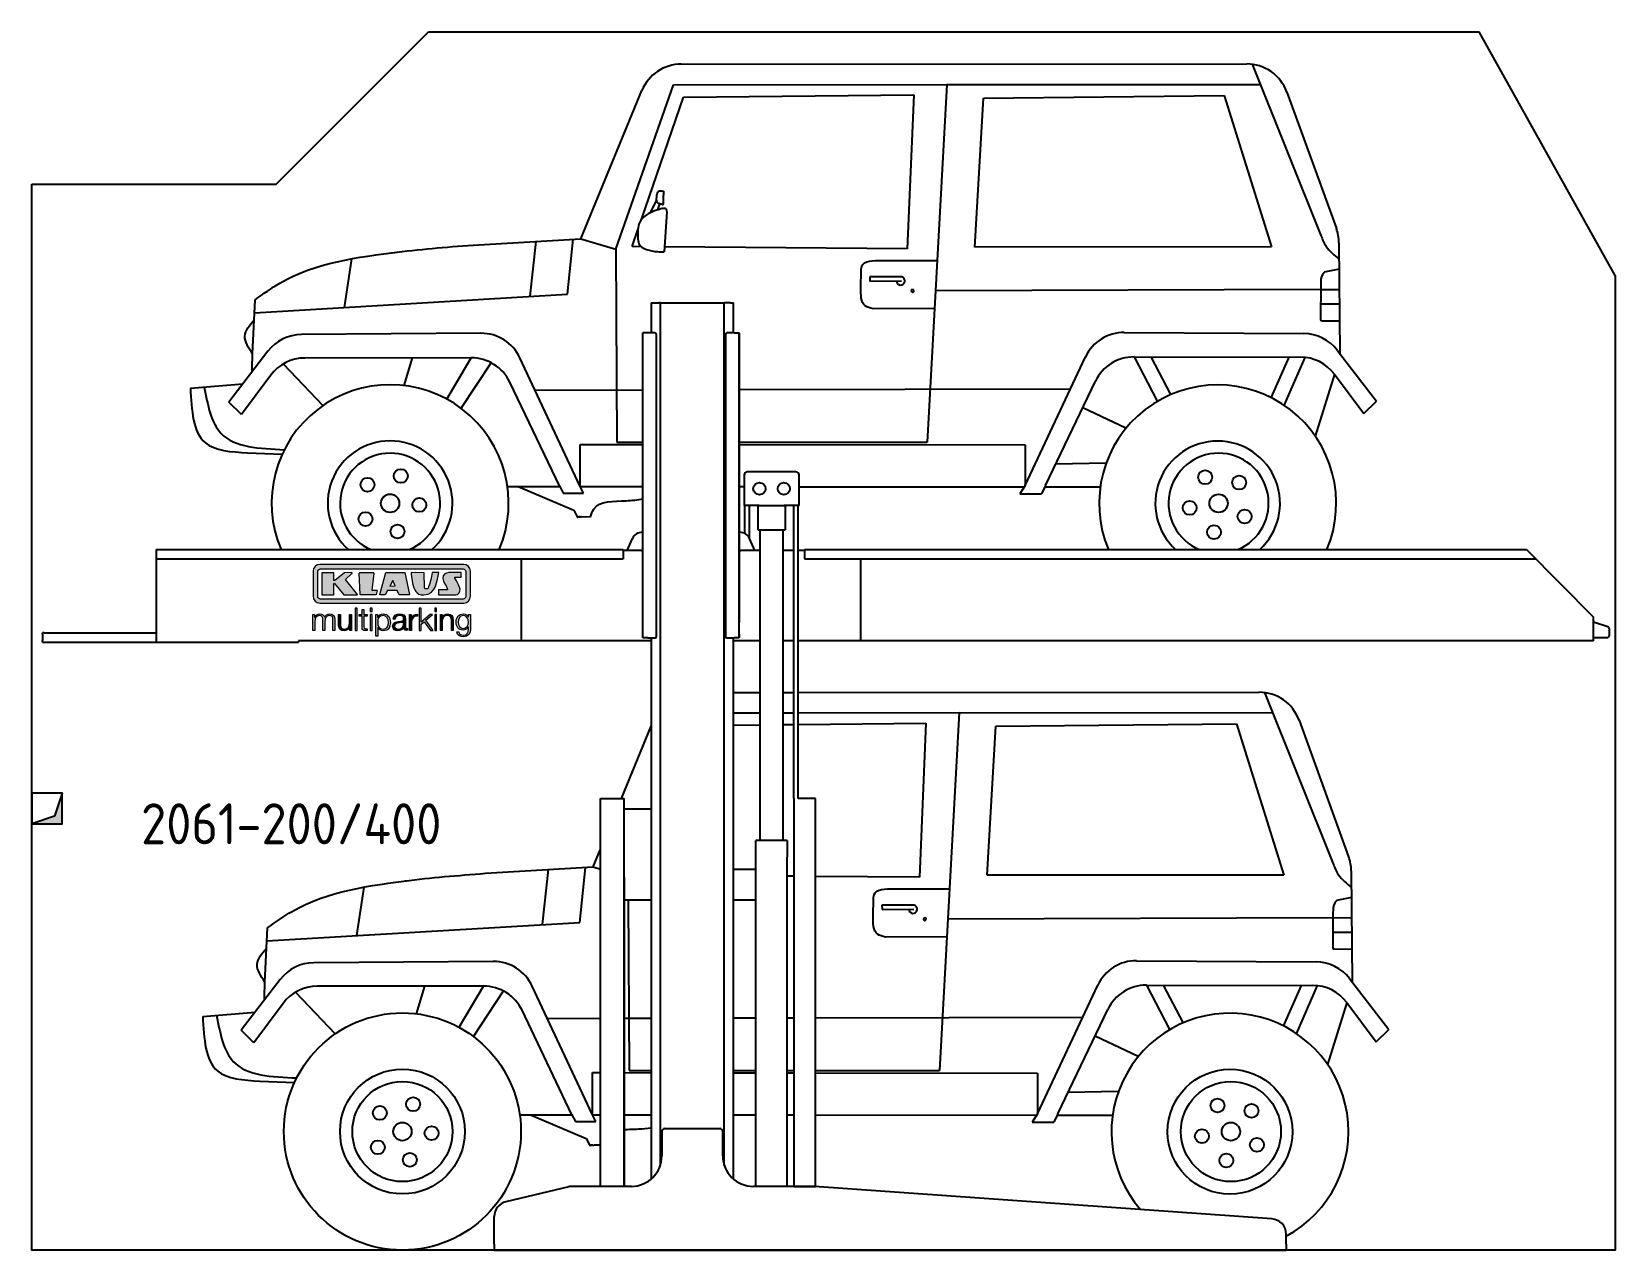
# Model space of a CAD drawing. Header units: millimetres. Extents: x 200 to 5400, y -200 to 3800.
import ezdxf

# ---------------------------------------------------------------- set-up
doc = ezdxf.new("R2010")
doc.units = ezdxf.units.MM
for name, color, linetype in [('8', 1, 'Continuous'), ('Car', 10, 'Continuous'), ('Logo', 7, 'Continuous')]:
    doc.layers.add(name, color=color, linetype=linetype)
doc.styles.get("Standard").update_dxf_attribs({"font": 'ISOCP.SHX'})

msp = doc.modelspace()

# ---------------------------------------------------------------- texts
msp.add_text('2061-200/400', height=134.4).set_placement((559.3, 1132.8))

# ---------------------------------------------------------------- blocks, each defined once
blk = doc.blocks.new('KLAUS')
at = {"layer": 'Logo'}
h = blk.add_hatch(color=8, dxfattribs=at)
h.dxf.hatch_style = 2
edge = h.paths.add_edge_path()
edge.add_spline(control_points=[(3.6, 29.09), (2.88, 29.09), (2.3, 28.51), (2.3, 27.8), (2.3, 27.8), (2.3, 16.11), (2.3, 16.11), (2.3, 15.39), (2.88, 14.81), (3.6, 14.81), (3.6, 14.81), (71.16, 14.81), (71.16, 14.81), (71.88, 14.81), (72.46, 15.39), (72.46, 16.11), (72.46, 16.11), (72.46, 27.8), (72.46, 27.8), (72.46, 28.51), (71.88, 29.09), (71.16, 29.09), (71.16, 29.09), (3.6, 29.09), (3.6, 29.09), (3.6, 29.09), (3.6, 29.09), (3.6, 29.09)], knot_values=[0, 0, 0, 0, 1, 1, 1, 2, 2, 2, 3, 3, 3, 4, 4, 4, 5, 5, 5, 6, 6, 6, 7, 7, 7, 8, 8, 8, 9, 9, 9, 9], degree=3, periodic=0)
edge = h.paths.add_edge_path()
edge.add_spline(control_points=[(3.35, 31.23), (3.35, 31.23), (71.47, 31.23), (71.47, 31.23), (73.26, 31.23), (74.71, 29.77), (74.71, 27.99), (74.71, 27.99), (74.71, 16.17), (74.71, 16.17), (74.71, 14.38), (73.26, 12.93), (71.47, 12.93), (71.47, 12.93), (3.35, 12.93), (3.35, 12.93), (1.56, 12.93), (0.11, 14.38), (0.11, 16.17), (0.11, 16.17), (0.11, 27.99), (0.11, 27.99), (0.11, 29.77), (1.56, 31.23), (3.35, 31.23), (3.35, 31.23), (3.35, 31.23), (3.35, 31.23)], knot_values=[0, 0, 0, 0, 1, 1, 1, 2, 2, 2, 3, 3, 3, 4, 4, 4, 5, 5, 5, 6, 6, 6, 7, 7, 7, 8, 8, 8, 9, 9, 9, 9], degree=3, periodic=0)
h = blk.add_hatch(color=8, dxfattribs=at)
h.dxf.hatch_style = 2
edge = h.paths.add_edge_path()
edge.add_spline(control_points=[(4.5, 27.33), (4.5, 27.33), (9.7, 27.33), (9.7, 27.33), (9.84, 27.33), (9.96, 27.22), (9.96, 27.08), (9.96, 27.08), (9.96, 23.69), (9.96, 23.69), (9.96, 23.69), (9.94, 23.64), (10.04, 23.59), (10.14, 23.53), (10.2, 23.57), (10.2, 23.57), (10.2, 23.57), (10.51, 23.75), (10.51, 23.75), (10.51, 23.75), (14.94, 27.33), (14.94, 27.33), (14.94, 27.33), (18.41, 27.33), (18.41, 27.33), (18.41, 27.33), (18.49, 27.33), (18.56, 27.2), (18.65, 27.04), (18.53, 26.91), (18.53, 26.91), (18.53, 26.91), (15.49, 24.11), (15.49, 24.11), (15.49, 24.11), (21.14, 17.06), (21.14, 17.06), (21.14, 17.06), (21.13, 16.91), (21.13, 16.91), (21.08, 16.84), (20.99, 16.82), (20.99, 16.82), (20.99, 16.82), (14.7, 16.82), (14.7, 16.82), (14.7, 16.82), (10.26, 22.17), (10.26, 22.17), (10.26, 22.17), (10.19, 22.24), (10.08, 22.21), (9.97, 22.18), (9.96, 22.11), (9.96, 22.11), (9.96, 22.11), (9.96, 17.08), (9.96, 17.08), (9.96, 16.94), (9.84, 16.82), (9.7, 16.82), (9.7, 16.82), (4.5, 16.82), (4.5, 16.82), (4.36, 16.82), (4.25, 16.94), (4.25, 17.08), (4.25, 17.08), (4.25, 27.08), (4.25, 27.08), (4.25, 27.22), (4.36, 27.33), (4.5, 27.33), (4.5, 27.33), (4.5, 27.33), (4.5, 27.33)], knot_values=[0, 0, 0, 0, 1, 1, 1, 2, 2, 2, 3, 3, 3, 4, 4, 4, 5, 5, 5, 6, 6, 6, 7, 7, 7, 8, 8, 8, 9, 9, 9, 10, 10, 10, 11, 11, 11, 12, 12, 12, 13, 13, 13, 14, 14, 14, 15, 15, 15, 16, 16, 16, 17, 17, 17, 18, 18, 18, 19, 19, 19, 20, 20, 20, 21, 21, 21, 22, 22, 22, 23, 23, 23, 24, 24, 24, 25, 25, 25, 25], degree=3, periodic=0)
h = blk.add_hatch(color=8, dxfattribs=at)
h.dxf.hatch_style = 2
h.paths.add_polyline_path([(22.42, 17.06), (21.97, 27.15), (22.24, 27.33), (28.55, 27.33), (28.86, 26.97), (28.01, 19.08), (30.26, 19.07), (30.44, 18.95), (30.08, 16.95), (29.49, 16.82), (22.6, 16.82)])
h = blk.add_hatch(color=8, dxfattribs=at)
h.paths.add_polyline_path([(36.52, 21.01), (38.93, 21.01), (37.87, 23.57)])
h.paths.add_polyline_path([(34.52, 27.33), (43.65, 27.33), (45.76, 16.94), (45.57, 16.82), (40.83, 16.82), (39.89, 18.95), (35.42, 18.95), (34.27, 16.82), (31.78, 16.82), (31.66, 17)])
h = blk.add_hatch(color=8, dxfattribs=at)
h.dxf.hatch_style = 2
edge = h.paths.add_edge_path()
edge.add_spline(control_points=[(52.69, 27.32), (52.69, 27.32), (52.88, 20.14), (52.88, 20.14), (53.01, 19.89), (53.2, 19.77), (53.43, 19.71), (53.91, 19.59), (54.43, 19.57), (54.64, 20.03), (55.23, 21.34), (56.27, 25.45), (56.6, 27.33), (56.6, 27.33), (59.77, 27.33), (59.77, 27.33), (58.77, 23.9), (58.56, 16.82), (52.63, 16.76), (48.72, 16.72), (48.01, 19.35), (47.27, 22.24), (46.89, 23.68), (46.54, 27.33), (46.54, 27.33), (46.54, 27.33), (52.69, 27.32), (52.69, 27.32), (52.69, 27.32), (52.69, 27.32), (52.69, 27.32)], knot_values=[0, 0, 0, 0, 1, 1, 1, 2, 2, 2, 3, 3, 3, 4, 4, 4, 5, 5, 5, 6, 6, 6, 7, 7, 7, 8, 8, 8, 9, 9, 9, 10, 10, 10, 10], degree=3, periodic=0)
h = blk.add_hatch(color=8, dxfattribs=at)
h.dxf.hatch_style = 2
edge = h.paths.add_edge_path()
edge.add_spline(control_points=[(64.46, 27.33), (64.46, 27.33), (70.31, 27.33), (70.31, 27.33), (70.31, 26.52), (70.31, 26.02), (70.31, 25.12), (70.31, 25.12), (67.3, 25.12), (67.3, 25.12), (67.24, 25.04), (67.25, 25.11), (67.25, 24.91), (67.25, 24.88), (69.73, 20.38), (69.73, 19.57), (69.73, 16.4), (67.22, 16.81), (65.9, 16.82), (65.9, 16.82), (59.59, 16.82), (59.59, 16.82), (59.59, 17.76), (59.59, 18.23), (59.59, 19.14), (59.59, 19.14), (63.75, 19.14), (63.75, 19.14), (63.82, 19.22), (63.81, 19.11), (63.81, 19.31), (63.81, 20.32), (61.58, 23.06), (61.58, 24.63), (61.58, 26.33), (62.83, 27.34), (64.46, 27.33), (64.46, 27.33), (64.46, 27.33), (64.46, 27.33)], knot_values=[0, 0, 0, 0, 1, 1, 1, 2, 2, 2, 3, 3, 3, 4, 4, 4, 5, 5, 5, 6, 6, 6, 7, 7, 7, 8, 8, 8, 9, 9, 9, 10, 10, 10, 11, 11, 11, 12, 12, 12, 13, 13, 13, 13], degree=3, periodic=0)
h = blk.add_hatch(color=30, dxfattribs=at)
h.dxf.hatch_style = 2
edge = h.paths.add_edge_path()
edge.add_spline(control_points=[(0, 0), (0, 0), (0.92, 0), (0.92, 0), (0.92, 0), (0.92, 4.22), (0.92, 4.22), (0.94, 5.8), (1.58, 7), (3.18, 7), (4.35, 7), (4.77, 6.15), (4.76, 5.12), (4.76, 5.12), (4.76, 0), (4.76, 0), (4.76, 0), (5.68, 0), (5.68, 0), (5.68, 0), (5.68, 4.27), (5.68, 4.27), (5.68, 5.68), (6.14, 7), (7.73, 7), (9.05, 7), (9.52, 6.32), (9.52, 5.08), (9.52, 5.08), (9.52, 0), (9.52, 0), (9.52, 0), (10.44, 0), (10.44, 0), (10.44, 0), (10.44, 5.12), (10.44, 5.12), (10.44, 6.91), (9.59, 7.77), (7.94, 7.77), (6.94, 7.77), (5.99, 7.29), (5.54, 6.3), (5.26, 7.29), (4.36, 7.77), (3.37, 7.77), (2.17, 7.77), (1.38, 7.19), (0.89, 6.28), (0.89, 6.28), (0.85, 6.28), (0.85, 6.28), (0.85, 6.28), (0.85, 7.55), (0.85, 7.55), (0.85, 7.55), (0, 7.55), (0, 7.55), (0, 7.55), (0, 0), (0, 0), (0, 0), (0, 0), (0, 0)], knot_values=[0, 0, 0, 0, 1, 1, 1, 2, 2, 2, 3, 3, 3, 4, 4, 4, 5, 5, 5, 6, 6, 6, 7, 7, 7, 8, 8, 8, 9, 9, 9, 10, 10, 10, 11, 11, 11, 12, 12, 12, 13, 13, 13, 14, 14, 14, 15, 15, 15, 16, 16, 16, 17, 17, 17, 18, 18, 18, 19, 19, 19, 20, 20, 20, 21, 21, 21, 21], degree=3, periodic=0)
h = blk.add_hatch(color=30, dxfattribs=at)
h.dxf.hatch_style = 2
edge = h.paths.add_edge_path()
edge.add_spline(control_points=[(18.31, 7.55), (18.31, 7.55), (17.39, 7.55), (17.39, 7.55), (17.39, 7.55), (17.39, 3.59), (17.39, 3.59), (17.39, 2.05), (16.7, 0.56), (15.12, 0.56), (13.66, 0.56), (13.15, 1.27), (13.1, 2.64), (13.1, 2.64), (13.1, 7.55), (13.1, 7.55), (13.1, 7.55), (12.18, 7.55), (12.18, 7.55), (12.18, 7.55), (12.18, 2.65), (12.18, 2.65), (12.18, 0.89), (12.93, -0.22), (14.83, -0.22), (15.96, -0.22), (16.95, 0.35), (17.44, 1.36), (17.44, 1.36), (17.47, 1.36), (17.47, 1.36), (17.47, 1.36), (17.47, 0), (17.47, 0), (17.47, 0), (18.31, 0), (18.31, 0), (18.31, 0), (18.31, 7.55), (18.31, 7.55), (18.31, 7.55), (18.31, 7.55), (18.31, 7.55)], knot_values=[0, 0, 0, 0, 1, 1, 1, 2, 2, 2, 3, 3, 3, 4, 4, 4, 5, 5, 5, 6, 6, 6, 7, 7, 7, 8, 8, 8, 9, 9, 9, 10, 10, 10, 11, 11, 11, 12, 12, 12, 13, 13, 13, 14, 14, 14, 14], degree=3, periodic=0)
h = blk.add_hatch(color=30, dxfattribs=at)
h.dxf.hatch_style = 2
h.paths.add_polyline_path([(20.07, 0), (20.99, 0), (20.99, 10.45), (20.07, 10.45)])
h = blk.add_hatch(color=30, dxfattribs=at)
h.dxf.hatch_style = 2
edge = h.paths.add_edge_path()
edge.add_spline(control_points=[(24.22, 9.82), (24.22, 9.82), (23.3, 9.82), (23.3, 9.82), (23.3, 9.82), (23.3, 7.55), (23.3, 7.55), (23.3, 7.55), (21.98, 7.55), (21.98, 7.55), (21.98, 7.55), (21.98, 6.78), (21.98, 6.78), (21.98, 6.78), (23.3, 6.78), (23.3, 6.78), (23.3, 6.78), (23.3, 1.61), (23.3, 1.61), (23.28, 0.32), (23.71, -0.09), (24.94, -0.09), (25.22, -0.09), (25.48, -0.06), (25.76, -0.06), (25.76, -0.06), (25.76, 0.73), (25.76, 0.73), (25.5, 0.7), (25.23, 0.69), (24.97, 0.69), (24.31, 0.73), (24.22, 1.08), (24.22, 1.68), (24.22, 1.68), (24.22, 6.78), (24.22, 6.78), (24.22, 6.78), (25.76, 6.78), (25.76, 6.78), (25.76, 6.78), (25.76, 7.55), (25.76, 7.55), (25.76, 7.55), (24.22, 7.55), (24.22, 7.55), (24.22, 7.55), (24.22, 9.82), (24.22, 9.82), (24.22, 9.82), (24.22, 9.82), (24.22, 9.82)], knot_values=[0, 0, 0, 0, 1, 1, 1, 2, 2, 2, 3, 3, 3, 4, 4, 4, 5, 5, 5, 6, 6, 6, 7, 7, 7, 8, 8, 8, 9, 9, 9, 10, 10, 10, 11, 11, 11, 12, 12, 12, 13, 13, 13, 14, 14, 14, 15, 15, 15, 16, 16, 16, 17, 17, 17, 17], degree=3, periodic=0)
h = blk.add_hatch(color=30, dxfattribs=at)
h.paths.add_polyline_path([(27.1, 0), (28.03, 0), (28.03, 7.55), (27.1, 7.55)])
h.paths.add_polyline_path([(27.1, 8.98), (28.03, 8.98), (28.03, 10.45), (27.1, 10.45)])
h = blk.add_hatch(color=30, dxfattribs=at)
edge = h.paths.add_edge_path()
edge.add_spline(control_points=[(35.84, 3.78), (35.84, 2.21), (35.12, 0.56), (33.37, 0.56), (31.4, 0.56), (30.72, 2.21), (30.72, 3.78), (30.72, 5.49), (31.33, 7), (33.37, 7), (35.12, 7), (35.84, 5.34), (35.84, 3.78), (35.84, 3.78), (35.84, 3.78), (35.84, 3.78)], knot_values=[0, 0, 0, 0, 1, 1, 1, 2, 2, 2, 3, 3, 3, 4, 4, 4, 5, 5, 5, 5], degree=3, periodic=0)
edge = h.paths.add_edge_path()
edge.add_spline(control_points=[(29.79, -2.8), (29.79, -2.8), (30.72, -2.8), (30.72, -2.8), (30.72, -2.8), (30.72, 1.43), (30.72, 1.43), (30.72, 1.43), (30.74, 1.43), (30.74, 1.43), (31.14, 0.35), (32.24, -0.22), (33.37, -0.22), (35.66, -0.22), (36.76, 1.64), (36.76, 3.78), (36.76, 5.91), (35.66, 7.77), (33.37, 7.77), (32.15, 7.77), (31.1, 7.14), (30.67, 6.12), (30.67, 6.12), (30.64, 6.12), (30.64, 6.12), (30.64, 6.12), (30.64, 7.55), (30.64, 7.55), (30.64, 7.55), (29.79, 7.55), (29.79, 7.55), (29.79, 7.55), (29.79, -2.8), (29.79, -2.8), (29.79, -2.8), (29.79, -2.8), (29.79, -2.8)], knot_values=[0, 0, 0, 0, 1, 1, 1, 2, 2, 2, 3, 3, 3, 4, 4, 4, 5, 5, 5, 6, 6, 6, 7, 7, 7, 8, 8, 8, 9, 9, 9, 10, 10, 10, 11, 11, 11, 12, 12, 12, 12], degree=3, periodic=0)
h = blk.add_hatch(color=30, dxfattribs=at)
edge = h.paths.add_edge_path()
edge.add_spline(control_points=[(43.03, 2.93), (43.04, 1.45), (41.8, 0.56), (40.39, 0.56), (39.53, 0.56), (38.71, 1.13), (38.71, 2.05), (38.71, 3.53), (40.66, 3.51), (42.22, 3.79), (42.47, 3.84), (42.88, 3.91), (43, 4.13), (43, 4.13), (43.03, 4.13), (43.03, 4.13), (43.03, 4.13), (43.03, 2.93), (43.03, 2.93), (43.03, 2.93), (43.03, 2.93), (43.03, 2.93)], knot_values=[0, 0, 0, 0, 1, 1, 1, 2, 2, 2, 3, 3, 3, 4, 4, 4, 5, 5, 5, 6, 6, 6, 7, 7, 7, 7], degree=3, periodic=0)
edge = h.paths.add_edge_path()
edge.add_spline(control_points=[(39.03, 5.24), (39.06, 6.47), (39.91, 7), (41.05, 7), (42.14, 7), (43.03, 6.69), (43.03, 5.45), (43.03, 4.61), (42.6, 4.51), (41.84, 4.42), (39.85, 4.19), (37.79, 4.11), (37.79, 1.99), (37.79, 0.47), (38.93, -0.22), (40.32, -0.22), (41.77, -0.22), (42.43, 0.34), (43.07, 1.32), (43.07, 1.32), (43.1, 1.32), (43.1, 1.32), (43.1, 0.53), (43.25, 0), (44.19, 0), (44.43, 0), (44.58, 0.01), (44.79, 0.06), (44.79, 0.06), (44.79, 0.83), (44.79, 0.83), (44.71, 0.81), (44.6, 0.78), (44.49, 0.78), (44.13, 0.78), (43.95, 0.98), (43.95, 1.33), (43.95, 1.33), (43.95, 5.34), (43.95, 5.34), (43.95, 7.36), (42.5, 7.77), (41.17, 7.77), (39.44, 7.77), (38.2, 7.01), (38.11, 5.24), (38.11, 5.24), (39.03, 5.24), (39.03, 5.24), (39.03, 5.24), (39.03, 5.24), (39.03, 5.24)], knot_values=[0, 0, 0, 0, 1, 1, 1, 2, 2, 2, 3, 3, 3, 4, 4, 4, 5, 5, 5, 6, 6, 6, 7, 7, 7, 8, 8, 8, 9, 9, 9, 10, 10, 10, 11, 11, 11, 12, 12, 12, 13, 13, 13, 14, 14, 14, 15, 15, 15, 16, 16, 16, 17, 17, 17, 17], degree=3, periodic=0)
h = blk.add_hatch(color=30, dxfattribs=at)
h.dxf.hatch_style = 2
edge = h.paths.add_edge_path()
edge.add_spline(control_points=[(45.79, 0), (45.79, 0), (46.71, 0), (46.71, 0), (46.71, 0), (46.71, 4.03), (46.71, 4.03), (46.71, 5.59), (47.85, 6.82), (49.52, 6.73), (49.52, 6.73), (49.52, 7.66), (49.52, 7.66), (48.16, 7.72), (47.14, 7), (46.67, 5.78), (46.67, 5.78), (46.64, 5.78), (46.64, 5.78), (46.64, 5.78), (46.64, 7.55), (46.64, 7.55), (46.64, 7.55), (45.79, 7.55), (45.79, 7.55), (45.79, 7.55), (45.79, 0), (45.79, 0), (45.79, 0), (45.79, 0), (45.79, 0)], knot_values=[0, 0, 0, 0, 1, 1, 1, 2, 2, 2, 3, 3, 3, 4, 4, 4, 5, 5, 5, 6, 6, 6, 7, 7, 7, 8, 8, 8, 9, 9, 9, 10, 10, 10, 10], degree=3, periodic=0)
h = blk.add_hatch(color=30, dxfattribs=at)
h.dxf.hatch_style = 2
h.paths.add_polyline_path([(50.4, 0), (51.32, 0), (51.32, 2.87), (52.82, 4.11), (55.8, 0), (56.96, 0), (53.52, 4.76), (56.74, 7.55), (55.51, 7.55), (51.32, 3.89), (51.32, 10.45), (50.4, 10.45)])
h = blk.add_hatch(color=30, dxfattribs=at)
h.paths.add_polyline_path([(57.74, 0), (58.66, 0), (58.66, 7.55), (57.74, 7.55)])
h.paths.add_polyline_path([(57.74, 8.98), (58.66, 8.98), (58.66, 10.45), (57.74, 10.45)])
h = blk.add_hatch(color=30, dxfattribs=at)
h.dxf.hatch_style = 2
edge = h.paths.add_edge_path()
edge.add_spline(control_points=[(60.41, 0), (60.41, 0), (61.33, 0), (61.33, 0), (61.33, 0), (61.33, 4.41), (61.33, 4.41), (61.36, 5.89), (62.24, 7), (63.7, 7), (65.2, 7), (65.62, 6.02), (65.62, 4.71), (65.62, 4.71), (65.62, 0), (65.62, 0), (65.62, 0), (66.54, 0), (66.54, 0), (66.54, 0), (66.54, 4.86), (66.54, 4.86), (66.54, 6.66), (65.9, 7.77), (63.78, 7.77), (62.71, 7.77), (61.7, 7.16), (61.36, 6.25), (61.36, 6.25), (61.33, 6.25), (61.33, 6.25), (61.33, 6.25), (61.33, 7.55), (61.33, 7.55), (61.33, 7.55), (60.41, 7.55), (60.41, 7.55), (60.41, 7.55), (60.41, 0), (60.41, 0), (60.41, 0), (60.41, 0), (60.41, 0)], knot_values=[0, 0, 0, 0, 1, 1, 1, 2, 2, 2, 3, 3, 3, 4, 4, 4, 5, 5, 5, 6, 6, 6, 7, 7, 7, 8, 8, 8, 9, 9, 9, 10, 10, 10, 11, 11, 11, 12, 12, 12, 13, 13, 13, 14, 14, 14, 14], degree=3, periodic=0)
h = blk.add_hatch(color=30, dxfattribs=at)
edge = h.paths.add_edge_path()
edge.add_spline(control_points=[(71.32, 0.86), (69.62, 0.86), (68.83, 2.34), (68.83, 3.86), (68.83, 5.43), (69.56, 7), (71.32, 7), (73.06, 7), (73.75, 5.34), (73.75, 3.86), (73.75, 2.33), (72.91, 0.86), (71.32, 0.86), (71.32, 0.86), (71.32, 0.86), (71.32, 0.86)], knot_values=[0, 0, 0, 0, 1, 1, 1, 2, 2, 2, 3, 3, 3, 4, 4, 4, 5, 5, 5, 5], degree=3, periodic=0)
edge = h.paths.add_edge_path()
edge.add_spline(control_points=[(74.67, 7.55), (74.67, 7.55), (73.75, 7.55), (73.75, 7.55), (73.75, 7.55), (73.75, 6.25), (73.75, 6.25), (73.75, 6.25), (73.72, 6.25), (73.72, 6.25), (73.35, 7.09), (72.41, 7.77), (71.32, 7.77), (69.13, 7.77), (67.9, 6.05), (67.9, 3.97), (67.9, 1.82), (68.9, 0.09), (71.32, 0.09), (72.4, 0.09), (73.29, 0.72), (73.72, 1.64), (73.72, 1.64), (73.75, 1.64), (73.75, 1.64), (73.75, 1.64), (73.75, 0.61), (73.75, 0.61), (73.75, -1.23), (73.01, -2.24), (71.32, -2.24), (70.29, -2.24), (69.31, -1.85), (69.1, -0.73), (69.1, -0.73), (68.18, -0.73), (68.18, -0.73), (68.31, -2.34), (69.81, -3.02), (71.32, -3.02), (73.79, -3.02), (74.65, -1.64), (74.67, 0.61), (74.67, 0.61), (74.67, 7.55), (74.67, 7.55), (74.67, 7.55), (74.67, 7.55), (74.67, 7.55)], knot_values=[0, 0, 0, 0, 1, 1, 1, 2, 2, 2, 3, 3, 3, 4, 4, 4, 5, 5, 5, 6, 6, 6, 7, 7, 7, 8, 8, 8, 9, 9, 9, 10, 10, 10, 11, 11, 11, 12, 12, 12, 13, 13, 13, 14, 14, 14, 15, 15, 15, 16, 16, 16, 16], degree=3, periodic=0)
at = {"layer": 'Logo', "lineweight": 0}
for points in [[(22.42, 17.06), (21.97, 27.15), (22.24, 27.33), (28.55, 27.33), (28.86, 26.97), (28.01, 19.08), (30.26, 19.07), (30.44, 18.95), (30.08, 16.95), (29.49, 16.82), (22.6, 16.82), (22.42, 17.06), (22.42, 17.06)], [(34.52, 27.33), (43.65, 27.33), (45.76, 16.94), (45.57, 16.82), (40.83, 16.82), (39.89, 18.95), (35.42, 18.95), (34.27, 16.82), (31.78, 16.82), (31.66, 17), (34.52, 27.33), (34.52, 27.33)], [(36.52, 21.01), (38.93, 21.01), (37.87, 23.57), (36.52, 21.01), (36.52, 21.01)], [(20.07, 0), (20.99, 0), (20.99, 10.45), (20.07, 10.45), (20.07, 0), (20.07, 0)], [(27.1, 8.98), (28.03, 8.98), (28.03, 10.45), (27.1, 10.45), (27.1, 8.98), (27.1, 8.98)], [(27.1, 0), (28.03, 0), (28.03, 7.55), (27.1, 7.55), (27.1, 0), (27.1, 0)], [(50.4, 0), (51.32, 0), (51.32, 2.87), (52.82, 4.11), (55.8, 0), (56.96, 0), (53.52, 4.76), (56.74, 7.55), (55.51, 7.55), (51.32, 3.89), (51.32, 10.45), (50.4, 10.45), (50.4, 0), (50.4, 0)], [(57.74, 8.98), (58.66, 8.98), (58.66, 10.45), (57.74, 10.45), (57.74, 8.98), (57.74, 8.98)], [(57.74, 0), (58.66, 0), (58.66, 7.55), (57.74, 7.55), (57.74, 0), (57.74, 0)]]:
    blk.add_lwpolyline(points, dxfattribs=at)
for points, knots in [([(3.35, 31.23), (3.35, 31.23), (71.47, 31.23), (71.47, 31.23), (73.26, 31.23), (74.71, 29.77), (74.71, 27.99), (74.71, 27.99), (74.71, 16.17), (74.71, 16.17), (74.71, 14.38), (73.26, 12.93), (71.47, 12.93), (71.47, 12.93), (3.35, 12.93), (3.35, 12.93), (1.56, 12.93), (0.11, 14.38), (0.11, 16.17), (0.11, 16.17), (0.11, 27.99), (0.11, 27.99), (0.11, 29.77), (1.56, 31.23), (3.35, 31.23), (3.35, 31.23), (3.35, 31.23), (3.35, 31.23)], [0, 0, 0, 0, 1, 1, 1, 2, 2, 2, 3, 3, 3, 4, 4, 4, 5, 5, 5, 6, 6, 6, 7, 7, 7, 8, 8, 8, 9, 9, 9, 9]), ([(3.6, 29.09), (2.88, 29.09), (2.3, 28.51), (2.3, 27.8), (2.3, 27.8), (2.3, 16.11), (2.3, 16.11), (2.3, 15.39), (2.88, 14.81), (3.6, 14.81), (3.6, 14.81), (71.16, 14.81), (71.16, 14.81), (71.88, 14.81), (72.46, 15.39), (72.46, 16.11), (72.46, 16.11), (72.46, 27.8), (72.46, 27.8), (72.46, 28.51), (71.88, 29.09), (71.16, 29.09), (71.16, 29.09), (3.6, 29.09), (3.6, 29.09), (3.6, 29.09), (3.6, 29.09), (3.6, 29.09)], [0, 0, 0, 0, 1, 1, 1, 2, 2, 2, 3, 3, 3, 4, 4, 4, 5, 5, 5, 6, 6, 6, 7, 7, 7, 8, 8, 8, 9, 9, 9, 9]), ([(4.5, 27.33), (4.5, 27.33), (9.7, 27.33), (9.7, 27.33), (9.84, 27.33), (9.96, 27.22), (9.96, 27.08), (9.96, 27.08), (9.96, 23.69), (9.96, 23.69), (9.96, 23.69), (9.94, 23.64), (10.04, 23.59), (10.14, 23.53), (10.2, 23.57), (10.2, 23.57), (10.2, 23.57), (10.51, 23.75), (10.51, 23.75), (10.51, 23.75), (14.94, 27.33), (14.94, 27.33), (14.94, 27.33), (18.41, 27.33), (18.41, 27.33), (18.41, 27.33), (18.49, 27.33), (18.56, 27.2), (18.65, 27.04), (18.53, 26.91), (18.53, 26.91), (18.53, 26.91), (15.49, 24.11), (15.49, 24.11), (15.49, 24.11), (21.14, 17.06), (21.14, 17.06), (21.14, 17.06), (21.13, 16.91), (21.13, 16.91), (21.08, 16.84), (20.99, 16.82), (20.99, 16.82), (20.99, 16.82), (14.7, 16.82), (14.7, 16.82), (14.7, 16.82), (10.26, 22.17), (10.26, 22.17), (10.26, 22.17), (10.19, 22.24), (10.08, 22.21), (9.97, 22.18), (9.96, 22.11), (9.96, 22.11), (9.96, 22.11), (9.96, 17.08), (9.96, 17.08), (9.96, 16.94), (9.84, 16.82), (9.7, 16.82), (9.7, 16.82), (4.5, 16.82), (4.5, 16.82), (4.36, 16.82), (4.25, 16.94), (4.25, 17.08), (4.25, 17.08), (4.25, 27.08), (4.25, 27.08), (4.25, 27.22), (4.36, 27.33), (4.5, 27.33), (4.5, 27.33), (4.5, 27.33), (4.5, 27.33)], [0, 0, 0, 0, 1, 1, 1, 2, 2, 2, 3, 3, 3, 4, 4, 4, 5, 5, 5, 6, 6, 6, 7, 7, 7, 8, 8, 8, 9, 9, 9, 10, 10, 10, 11, 11, 11, 12, 12, 12, 13, 13, 13, 14, 14, 14, 15, 15, 15, 16, 16, 16, 17, 17, 17, 18, 18, 18, 19, 19, 19, 20, 20, 20, 21, 21, 21, 22, 22, 22, 23, 23, 23, 24, 24, 24, 25, 25, 25, 25]), ([(52.69, 27.32), (52.69, 27.32), (52.88, 20.14), (52.88, 20.14), (53.01, 19.89), (53.2, 19.77), (53.43, 19.71), (53.91, 19.59), (54.43, 19.57), (54.64, 20.03), (55.23, 21.34), (56.27, 25.45), (56.6, 27.33), (56.6, 27.33), (59.77, 27.33), (59.77, 27.33), (58.77, 23.9), (58.56, 16.82), (52.63, 16.76), (48.72, 16.72), (48.01, 19.35), (47.27, 22.24), (46.89, 23.68), (46.54, 27.33), (46.54, 27.33), (46.54, 27.33), (52.69, 27.32), (52.69, 27.32), (52.69, 27.32), (52.69, 27.32), (52.69, 27.32)], [0, 0, 0, 0, 1, 1, 1, 2, 2, 2, 3, 3, 3, 4, 4, 4, 5, 5, 5, 6, 6, 6, 7, 7, 7, 8, 8, 8, 9, 9, 9, 10, 10, 10, 10]), ([(64.46, 27.33), (64.46, 27.33), (70.31, 27.33), (70.31, 27.33), (70.31, 26.52), (70.31, 26.02), (70.31, 25.12), (70.31, 25.12), (67.3, 25.12), (67.3, 25.12), (67.24, 25.04), (67.25, 25.11), (67.25, 24.91), (67.25, 24.88), (69.73, 20.38), (69.73, 19.57), (69.73, 16.4), (67.22, 16.81), (65.9, 16.82), (65.9, 16.82), (59.59, 16.82), (59.59, 16.82), (59.59, 17.76), (59.59, 18.23), (59.59, 19.14), (59.59, 19.14), (63.75, 19.14), (63.75, 19.14), (63.82, 19.22), (63.81, 19.11), (63.81, 19.31), (63.81, 20.32), (61.58, 23.06), (61.58, 24.63), (61.58, 26.33), (62.83, 27.34), (64.46, 27.33), (64.46, 27.33), (64.46, 27.33), (64.46, 27.33)], [0, 0, 0, 0, 1, 1, 1, 2, 2, 2, 3, 3, 3, 4, 4, 4, 5, 5, 5, 6, 6, 6, 7, 7, 7, 8, 8, 8, 9, 9, 9, 10, 10, 10, 11, 11, 11, 12, 12, 12, 13, 13, 13, 13]), ([(0, 0), (0, 0), (0.92, 0), (0.92, 0), (0.92, 0), (0.92, 4.22), (0.92, 4.22), (0.94, 5.8), (1.58, 7), (3.18, 7), (4.35, 7), (4.77, 6.15), (4.76, 5.12), (4.76, 5.12), (4.76, 0), (4.76, 0), (4.76, 0), (5.68, 0), (5.68, 0), (5.68, 0), (5.68, 4.27), (5.68, 4.27), (5.68, 5.68), (6.14, 7), (7.73, 7), (9.05, 7), (9.52, 6.32), (9.52, 5.08), (9.52, 5.08), (9.52, 0), (9.52, 0), (9.52, 0), (10.44, 0), (10.44, 0), (10.44, 0), (10.44, 5.12), (10.44, 5.12), (10.44, 6.91), (9.59, 7.77), (7.94, 7.77), (6.94, 7.77), (5.99, 7.29), (5.54, 6.3), (5.26, 7.29), (4.36, 7.77), (3.37, 7.77), (2.17, 7.77), (1.38, 7.19), (0.89, 6.28), (0.89, 6.28), (0.85, 6.28), (0.85, 6.28), (0.85, 6.28), (0.85, 7.55), (0.85, 7.55), (0.85, 7.55), (0, 7.55), (0, 7.55), (0, 7.55), (0, 0), (0, 0), (0, 0), (0, 0), (0, 0)], [0, 0, 0, 0, 1, 1, 1, 2, 2, 2, 3, 3, 3, 4, 4, 4, 5, 5, 5, 6, 6, 6, 7, 7, 7, 8, 8, 8, 9, 9, 9, 10, 10, 10, 11, 11, 11, 12, 12, 12, 13, 13, 13, 14, 14, 14, 15, 15, 15, 16, 16, 16, 17, 17, 17, 18, 18, 18, 19, 19, 19, 20, 20, 20, 21, 21, 21, 21]), ([(18.31, 7.55), (18.31, 7.55), (17.39, 7.55), (17.39, 7.55), (17.39, 7.55), (17.39, 3.59), (17.39, 3.59), (17.39, 2.05), (16.7, 0.56), (15.12, 0.56), (13.66, 0.56), (13.15, 1.27), (13.1, 2.64), (13.1, 2.64), (13.1, 7.55), (13.1, 7.55), (13.1, 7.55), (12.18, 7.55), (12.18, 7.55), (12.18, 7.55), (12.18, 2.65), (12.18, 2.65), (12.18, 0.89), (12.93, -0.22), (14.83, -0.22), (15.96, -0.22), (16.95, 0.35), (17.44, 1.36), (17.44, 1.36), (17.47, 1.36), (17.47, 1.36), (17.47, 1.36), (17.47, 0), (17.47, 0), (17.47, 0), (18.31, 0), (18.31, 0), (18.31, 0), (18.31, 7.55), (18.31, 7.55), (18.31, 7.55), (18.31, 7.55), (18.31, 7.55)], [0, 0, 0, 0, 1, 1, 1, 2, 2, 2, 3, 3, 3, 4, 4, 4, 5, 5, 5, 6, 6, 6, 7, 7, 7, 8, 8, 8, 9, 9, 9, 10, 10, 10, 11, 11, 11, 12, 12, 12, 13, 13, 13, 14, 14, 14, 14]), ([(24.22, 9.82), (24.22, 9.82), (23.3, 9.82), (23.3, 9.82), (23.3, 9.82), (23.3, 7.55), (23.3, 7.55), (23.3, 7.55), (21.98, 7.55), (21.98, 7.55), (21.98, 7.55), (21.98, 6.78), (21.98, 6.78), (21.98, 6.78), (23.3, 6.78), (23.3, 6.78), (23.3, 6.78), (23.3, 1.61), (23.3, 1.61), (23.28, 0.32), (23.71, -0.09), (24.94, -0.09), (25.22, -0.09), (25.48, -0.06), (25.76, -0.06), (25.76, -0.06), (25.76, 0.73), (25.76, 0.73), (25.5, 0.7), (25.23, 0.69), (24.97, 0.69), (24.31, 0.73), (24.22, 1.08), (24.22, 1.68), (24.22, 1.68), (24.22, 6.78), (24.22, 6.78), (24.22, 6.78), (25.76, 6.78), (25.76, 6.78), (25.76, 6.78), (25.76, 7.55), (25.76, 7.55), (25.76, 7.55), (24.22, 7.55), (24.22, 7.55), (24.22, 7.55), (24.22, 9.82), (24.22, 9.82), (24.22, 9.82), (24.22, 9.82), (24.22, 9.82)], [0, 0, 0, 0, 1, 1, 1, 2, 2, 2, 3, 3, 3, 4, 4, 4, 5, 5, 5, 6, 6, 6, 7, 7, 7, 8, 8, 8, 9, 9, 9, 10, 10, 10, 11, 11, 11, 12, 12, 12, 13, 13, 13, 14, 14, 14, 15, 15, 15, 16, 16, 16, 17, 17, 17, 17]), ([(29.79, -2.8), (29.79, -2.8), (30.72, -2.8), (30.72, -2.8), (30.72, -2.8), (30.72, 1.43), (30.72, 1.43), (30.72, 1.43), (30.74, 1.43), (30.74, 1.43), (31.14, 0.35), (32.24, -0.22), (33.37, -0.22), (35.66, -0.22), (36.76, 1.64), (36.76, 3.78), (36.76, 5.91), (35.66, 7.77), (33.37, 7.77), (32.15, 7.77), (31.1, 7.14), (30.67, 6.12), (30.67, 6.12), (30.64, 6.12), (30.64, 6.12), (30.64, 6.12), (30.64, 7.55), (30.64, 7.55), (30.64, 7.55), (29.79, 7.55), (29.79, 7.55), (29.79, 7.55), (29.79, -2.8), (29.79, -2.8), (29.79, -2.8), (29.79, -2.8), (29.79, -2.8)], [0, 0, 0, 0, 1, 1, 1, 2, 2, 2, 3, 3, 3, 4, 4, 4, 5, 5, 5, 6, 6, 6, 7, 7, 7, 8, 8, 8, 9, 9, 9, 10, 10, 10, 11, 11, 11, 12, 12, 12, 12]), ([(39.03, 5.24), (39.06, 6.47), (39.91, 7), (41.05, 7), (42.14, 7), (43.03, 6.69), (43.03, 5.45), (43.03, 4.61), (42.6, 4.51), (41.84, 4.42), (39.85, 4.19), (37.79, 4.11), (37.79, 1.99), (37.79, 0.47), (38.93, -0.22), (40.32, -0.22), (41.77, -0.22), (42.43, 0.34), (43.07, 1.32), (43.07, 1.32), (43.1, 1.32), (43.1, 1.32), (43.1, 0.53), (43.25, 0), (44.19, 0), (44.43, 0), (44.58, 0.01), (44.79, 0.06), (44.79, 0.06), (44.79, 0.83), (44.79, 0.83), (44.71, 0.81), (44.6, 0.78), (44.49, 0.78), (44.13, 0.78), (43.95, 0.98), (43.95, 1.33), (43.95, 1.33), (43.95, 5.34), (43.95, 5.34), (43.95, 7.36), (42.5, 7.77), (41.17, 7.77), (39.44, 7.77), (38.2, 7.01), (38.11, 5.24), (38.11, 5.24), (39.03, 5.24), (39.03, 5.24), (39.03, 5.24), (39.03, 5.24), (39.03, 5.24)], [0, 0, 0, 0, 1, 1, 1, 2, 2, 2, 3, 3, 3, 4, 4, 4, 5, 5, 5, 6, 6, 6, 7, 7, 7, 8, 8, 8, 9, 9, 9, 10, 10, 10, 11, 11, 11, 12, 12, 12, 13, 13, 13, 14, 14, 14, 15, 15, 15, 16, 16, 16, 17, 17, 17, 17]), ([(45.79, 0), (45.79, 0), (46.71, 0), (46.71, 0), (46.71, 0), (46.71, 4.03), (46.71, 4.03), (46.71, 5.59), (47.85, 6.82), (49.52, 6.73), (49.52, 6.73), (49.52, 7.66), (49.52, 7.66), (48.16, 7.72), (47.14, 7), (46.67, 5.78), (46.67, 5.78), (46.64, 5.78), (46.64, 5.78), (46.64, 5.78), (46.64, 7.55), (46.64, 7.55), (46.64, 7.55), (45.79, 7.55), (45.79, 7.55), (45.79, 7.55), (45.79, 0), (45.79, 0), (45.79, 0), (45.79, 0), (45.79, 0)], [0, 0, 0, 0, 1, 1, 1, 2, 2, 2, 3, 3, 3, 4, 4, 4, 5, 5, 5, 6, 6, 6, 7, 7, 7, 8, 8, 8, 9, 9, 9, 10, 10, 10, 10]), ([(60.41, 0), (60.41, 0), (61.33, 0), (61.33, 0), (61.33, 0), (61.33, 4.41), (61.33, 4.41), (61.36, 5.89), (62.24, 7), (63.7, 7), (65.2, 7), (65.62, 6.02), (65.62, 4.71), (65.62, 4.71), (65.62, 0), (65.62, 0), (65.62, 0), (66.54, 0), (66.54, 0), (66.54, 0), (66.54, 4.86), (66.54, 4.86), (66.54, 6.66), (65.9, 7.77), (63.78, 7.77), (62.71, 7.77), (61.7, 7.16), (61.36, 6.25), (61.36, 6.25), (61.33, 6.25), (61.33, 6.25), (61.33, 6.25), (61.33, 7.55), (61.33, 7.55), (61.33, 7.55), (60.41, 7.55), (60.41, 7.55), (60.41, 7.55), (60.41, 0), (60.41, 0), (60.41, 0), (60.41, 0), (60.41, 0)], [0, 0, 0, 0, 1, 1, 1, 2, 2, 2, 3, 3, 3, 4, 4, 4, 5, 5, 5, 6, 6, 6, 7, 7, 7, 8, 8, 8, 9, 9, 9, 10, 10, 10, 11, 11, 11, 12, 12, 12, 13, 13, 13, 14, 14, 14, 14]), ([(74.67, 7.55), (74.67, 7.55), (73.75, 7.55), (73.75, 7.55), (73.75, 7.55), (73.75, 6.25), (73.75, 6.25), (73.75, 6.25), (73.72, 6.25), (73.72, 6.25), (73.35, 7.09), (72.41, 7.77), (71.32, 7.77), (69.13, 7.77), (67.9, 6.05), (67.9, 3.97), (67.9, 1.82), (68.9, 0.09), (71.32, 0.09), (72.4, 0.09), (73.29, 0.72), (73.72, 1.64), (73.72, 1.64), (73.75, 1.64), (73.75, 1.64), (73.75, 1.64), (73.75, 0.61), (73.75, 0.61), (73.75, -1.23), (73.01, -2.24), (71.32, -2.24), (70.29, -2.24), (69.31, -1.85), (69.1, -0.73), (69.1, -0.73), (68.18, -0.73), (68.18, -0.73), (68.31, -2.34), (69.81, -3.02), (71.32, -3.02), (73.79, -3.02), (74.65, -1.64), (74.67, 0.61), (74.67, 0.61), (74.67, 7.55), (74.67, 7.55), (74.67, 7.55), (74.67, 7.55), (74.67, 7.55)], [0, 0, 0, 0, 1, 1, 1, 2, 2, 2, 3, 3, 3, 4, 4, 4, 5, 5, 5, 6, 6, 6, 7, 7, 7, 8, 8, 8, 9, 9, 9, 10, 10, 10, 11, 11, 11, 12, 12, 12, 13, 13, 13, 14, 14, 14, 15, 15, 15, 16, 16, 16, 16]), ([(35.84, 3.78), (35.84, 2.21), (35.12, 0.56), (33.37, 0.56), (31.4, 0.56), (30.72, 2.21), (30.72, 3.78), (30.72, 5.49), (31.33, 7), (33.37, 7), (35.12, 7), (35.84, 5.34), (35.84, 3.78), (35.84, 3.78), (35.84, 3.78), (35.84, 3.78)], [0, 0, 0, 0, 1, 1, 1, 2, 2, 2, 3, 3, 3, 4, 4, 4, 5, 5, 5, 5]), ([(43.03, 2.93), (43.04, 1.45), (41.8, 0.56), (40.39, 0.56), (39.53, 0.56), (38.71, 1.13), (38.71, 2.05), (38.71, 3.53), (40.66, 3.51), (42.22, 3.79), (42.47, 3.84), (42.88, 3.91), (43, 4.13), (43, 4.13), (43.03, 4.13), (43.03, 4.13), (43.03, 4.13), (43.03, 2.93), (43.03, 2.93), (43.03, 2.93), (43.03, 2.93), (43.03, 2.93)], [0, 0, 0, 0, 1, 1, 1, 2, 2, 2, 3, 3, 3, 4, 4, 4, 5, 5, 5, 6, 6, 6, 7, 7, 7, 7]), ([(71.32, 0.86), (69.62, 0.86), (68.83, 2.34), (68.83, 3.86), (68.83, 5.43), (69.56, 7), (71.32, 7), (73.06, 7), (73.75, 5.34), (73.75, 3.86), (73.75, 2.33), (72.91, 0.86), (71.32, 0.86), (71.32, 0.86), (71.32, 0.86), (71.32, 0.86)], [0, 0, 0, 0, 1, 1, 1, 2, 2, 2, 3, 3, 3, 4, 4, 4, 5, 5, 5, 5])]:
    blk.add_open_spline(points, degree=3, knots=knots, dxfattribs=at)

# ---------------------------------------------------------------- linework, layer by layer
for p, q in [((1002.5, 3300), (1502.5, 3800)), ((5400, 3000), (4952.5, 3800)), ((200, 3300), (1002.5, 3300)), ((2234.1, 2910), (2244.1, 2910)), ((2234.1, 2910), (2234.1, 2811)), ((2244.1, 2910), (2259.1, 2910)), ((2264.1, 2910), (2259.1, 2910)), ((2264.1, 2910), (2274.1, 2910)), ((2264.1, 2910), (2264.1, 78.8)), ((2274.1, 2910), (2464.1, 2910)), ((2464.1, 2910), (2474.1, 2910)), ((2479.1, 2910), (2474.1, 2910)), ((2474.1, 78.8), (2474.1, 2910)), ((2494.1, 2910), (2479.1, 2910)), ((2494.1, 2910), (2504.1, 2910)), ((2504.1, 2811), (2504.1, 2910)), ((2223.1, 2811), (2207.1, 2811)), ((2207.1, 1861), (2207.1, 2811)), ((2207.1, 1853), (2207.1, 2810)), ((2247.1, 2811), (2223.1, 2811)), ((2507.1, 2811), (2483.1, 2811)), ((2507.1, 2811), (2523.1, 2811)), ((2523.1, 2811), (2523.1, 1861)), ((2523.1, 1822), (2523.1, 2810)), ((2252.1, 1816), (2252.1, 2806)), ((2252.1, 1815), (2252.1, 2805)), ((2478.1, 2806), (2478.1, 1816)), ((2478.1, 1815), (2478.1, 2805)), ((2539.6, 2345), (2539.6, 2245)), ((2709.6, 2355), (2549.6, 2355)), ((2719.6, 2245), (2719.6, 2345)), ((2588.8, 2245), (2539.6, 2245)), ((2542, 2152.7), (2542, 2245)), ((2557.1, 2136.4), (2557.1, 2245)), ((2584.6, 2245), (2584.6, 2165)), ((2588.8, 2245), (2670.4, 2245)), ((2719.6, 2245), (2670.4, 2245)), ((2674.6, 2245), (2674.6, 2165)), ((2702.1, 1283), (2702.1, 2245)), ((2717.2, 1283), (2717.2, 2245)), ((2155.8, 2097), (2172.9, 2136)), ((2205, 2157), (2207.1, 2157)), ((2525.2, 2157), (2523.1, 2157)), ((2574.3, 2097), (2557.2, 2136)), ((2584.6, 2165), (2674.6, 2165)), ((2592.1, 1145), (2592.1, 2165)), ((2667.1, 1145), (2667.1, 2165)), ((608.6, 2100), (2142.1, 2100)), ((608.6, 2100), (608.6, 1796)), ((2142.1, 2100), (2142.1, 2070)), ((2202.1, 2097), (2142.1, 2097)), ((2202.1, 2097), (2207.1, 2097)), ((2523.1, 2097), (2528.1, 2097)), ((2592.1, 2097), (2528.1, 2097)), ((2702.1, 2097), (2667.1, 2097)), ((2738.1, 2097), (2717.2, 2097)), ((2738.1, 2100), (5108.6, 2100)), ((2738.1, 2100), (2738.1, 2070)), ((5108.6, 2100), (5328.6, 1878.1)), ((608.6, 2070), (2142.1, 2070)), ((1807.1, 2070), (1807.1, 1800)), ((2738.1, 2070), (5138.3, 2070)), ((2923.1, 1800), (2923.1, 2070)), ((5328.6, 1800), (5328.6, 1878.1)), ((236, 1822), (236, 1827)), ((241, 1827), (236, 1827)), ((236, 1822), (236, 1802)), ((241, 1827), (608.6, 1827)), ((2207.1, 1810), (2207.1, 1853)), ((2207.1, 1811), (2207.1, 1853)), ((2523.1, 1810), (2523.1, 1822)), ((2523.1, 1822), (2523.1, 1811)), ((236, 1796), (236, 1802)), ((236, 1796), (1076, 1796)), ((2234.1, 1800), (1076, 1800)), ((1076, 1800), (1076, 1796)), ((2223.1, 1810), (2207.1, 1810)), ((2223.1, 1810), (2247.1, 1810)), ((2234.1, 1810), (2234.1, 34)), ((2483.1, 1810), (2507.1, 1810)), ((2504.1, 34), (2504.1, 1810)), ((2592.1, 1800), (2504.1, 1800)), ((2523.1, 1810), (2507.1, 1810)), ((2702.1, 1800), (2667.1, 1800)), ((5328.6, 1800), (2717.2, 1800)), ((2068.1, 10), (2068.1, 1283)), ((2068.1, 1283), (2145.1, 1283)), ((2145.1, 10), (2145.1, 1283)), ((2145.1, 1249), (2234.1, 1249)), ((2773.6, 1283), (2719.6, 1283)), ((2680.8, 1145), (2578.3, 1145)), ((2578.3, 10), (2578.3, 1145)), ((2680.8, 1145), (2680.8, 1090)), ((2578.3, 1050), (2504.1, 1050)), ((2578.3, 942), (2578.3, 1058)), ((2680.8, 950), (2680.8, 1090)), ((2145.1, 1025), (2145.1, 10)), ((2145.1, 950), (2234.1, 950)), ((2504.1, 950), (2578.3, 950)), ((2680.8, 10), (2680.8, 950)), ((2269.1, 190), (2269.1, 110)), ((2279.1, 200), (2459.1, 200)), ((2469.1, 110), (2469.1, 190)), ((1963.3, 8.6), (1757.4, -40.8)), ((2169.1, 10), (1975, 10)), ((2767.3, 10), (2569.1, 10)), ((4272.6, -96.7), (2770.8, 9.9)), ((1719.1, -180), (1719.1, -89.4)), ((4319.1, -180), (4319.1, -146.6)), ((1719.1, -180), (1719.1, -200)), ((1719.1, -200), (1994.1, -200)), ((1994.1, -200), (3024.1, -200)), ((3024.1, -200), (4054.1, -200)), ((4054.1, -200), (4319.1, -200)), ((4319.1, -180), (4319.1, -200))]:
    msp.add_line(p, q)
for points in [[(1502.5, 3800), (4952.5, 3800)], [(5400, 3000), (5400, -200), (200, -200), (200, 3300)], [(2702.1, 1283), (2702.1, 10), (2773.6, 10), (2773.6, 1283)], [(2773.6, 1283), (2717.2, 1283)]]:
    msp.add_lwpolyline(points)
msp.add_lwpolyline([(5328.6, 1811), (5372.6, 1811, 0.414214), (5380.6, 1819), (5380.6, 1839.2, 0.32492), (5375, 1846.8), (5328.6, 1861.9)], format="xyb")
for centre in [(2589.6, 2300), (2669.6, 2300)]:
    msp.add_circle(centre, 20)
for centre, radius, start, end in [((2247.1, 2806), 5, 0, 90), ((2483.1, 2806), 5, 90, 180), ((2549.6, 2345), 10, 90, 180), ((2709.6, 2345), 10, 0, 90), ((2205, 2122), 35, 90, 156.3706), ((2525.2, 2122), 35, 23.6294, 90), ((2247.1, 1815), 5, 270, 0), ((2483.1, 1815), 5, 180, 270), ((2279.1, 190), 10, 90, 180), ((2459.1, 190), 10, 0, 90), ((2169.1, 110), 100, 270, 0), ((2569.1, 110), 100, 180, 270), ((1975, -40), 50, 90, 103.4957), ((2767.3, -40), 50, 85.9407, 90), ((1769.1, -89.4), 50, 103.4957, 180), ((4269.1, -146.6), 50, 0, 85.9407)]:
    msp.add_arc(centre, radius, start, end)
at = {"layer": '8'}
for p, q in [((300, 1300), (274.5, 1225.5)), ((300, 1300), (274.5, 1225.5)), ((274.5, 1225.5), (200, 1200))]:
    msp.add_line(p, q, dxfattribs=at)
msp.add_lwpolyline([(200, 1200), (300, 1200), (300, 1300), (200, 1300)], close=True, dxfattribs=at)
msp.add_lwpolyline([(200, 1200), (300, 1200), (300, 1300), (200, 1300)], close=True, dxfattribs=at)
for points in [[(300, 1200), (300, 1300), (274.5, 1225.5)], [(300, 1200), (300, 1300), (274.5, 1225.5)], [(200, 1200), (300, 1200), (274.5, 1225.5)]]:
    msp.add_solid(points, dxfattribs=at)
at = {"layer": 'Car'}
for p, q in [((2332.9, 3693.4), (4189.5, 3694.1)), ((4207.8, 3692.9), (4433, 3131.2)), ((2003.7, 3120.5), (2203.5, 3606.6)), ((2118.1, 3086.3), (2307.5, 3625.8)), ((2307.5, 3625.8), (3205.1, 3627)), ((2339.8, 3584.9), (3096.1, 3592.4)), ((3096.1, 3592.4), (3074.7, 3086.9)), ((3205.1, 3627), (3140.5, 2452.7)), ((3205.1, 3627), (4234.4, 3626.5)), ((3325.5, 3582.3), (4116, 3590.2)), ((4116, 3590.2), (4271.1, 3093.5)), ((4321.1, 3601.9), (4484, 3154.2)), ((2202.4, 3184), (2339.8, 3584.9)), ((3297.4, 3093.1), (3325.5, 3582.3)), ((2251.8, 3248.1), (2230.5, 3205.1)), ((2261.6, 3235.1), (2255, 3215)), ((2285.8, 3209.1), (2277.3, 3076.9)), ((1649.3, 3099.7), (2003.7, 3120.5)), ((2003.7, 3120.5), (2118.1, 3086.3)), ((2171.6, 3094.4), (2190.7, 3150.1)), ((1855.7, 3111.8), (1836, 2931.4)), ((1959, 2938.7), (1978.1, 3119)), ((2118.1, 3086.3), (2121, 2452.7)), ((2201.9, 3094.1), (2171.6, 3094.4)), ((3074.7, 3086.9), (2278.4, 3093.5)), ((4271.1, 3093.5), (3297.4, 3093.1)), ((4492.4, 3107.4), (4495, 2743.9)), ((1227.2, 2895.1), (1250.9, 3054.6)), ((2992.2, 3049), (3173.3, 3048.9)), ((4493, 3020.7), (4444.5, 3010.2)), ((2923.1, 2962), (2923.6, 3012.4)), ((3057.7, 2995.5), (2951.6, 2995.3)), ((2951.6, 2995.3), (2951.7, 2981.3)), ((2951.7, 2981.3), (3055.8, 2982.2)), ((4432.5, 2970.3), (4432.2, 2858)), ((925.5, 2742.9), (934, 2920.3)), ((931.9, 2877.5), (1959, 2938.7)), ((4432.4, 2954), (3167.8, 2949.5)), ((4432.4, 2954), (4493.5, 2954.2)), ((3164.6, 2891.2), (2962.7, 2890.6)), ((4432.3, 2906.5), (4493.8, 2906.5)), ((1675.3, 2810), (1085.9, 2806)), ((3787.6, 2812.8), (4377, 2808.9)), ((4437.4, 2851.4), (4494.2, 2851)), ((975.8, 2751.3), (847.4, 2584.3)), ((1026, 2709.5), (1156.3, 2572.7)), ((1643.2, 2729.6), (1097.1, 2728.9)), ((1423.6, 2638.5), (1450.3, 2729.4)), ((1562.7, 2594.1), (1643.2, 2729.6)), ((1609.9, 2563.9), (1708.8, 2713.4)), ((2000.8, 2307), (1803, 2729.4)), ((3462.1, 2309.9), (3659.9, 2732.2)), ((3819.7, 2732.5), (4365.8, 2731.8)), ((3819.7, 2732.5), (3895.5, 2587.2)), ((3874.6, 2732.4), (3939.8, 2609.5)), ((4270, 2598), (4328.7, 2731.8)), ((4312.4, 2572.8), (4381.6, 2730.9)), ((4487.1, 2754.2), (4615.5, 2587.1)), ((985, 2672.6), (888.8, 2543.5)), ((3529.2, 2309.9), (3693.2, 2652.9)), ((4477.9, 2675.4), (4414.8, 2472.2)), ((4477.9, 2675.4), (4574.1, 2546.3)), ((721.2, 2629.9), (893.6, 2644.4)), ((1933.7, 2307.1), (1769.7, 2650)), ((1852.6, 2623.4), (2207.1, 2624.3)), ((2523.1, 2625), (3610.9, 2627.6)), ((888.8, 2543.5), (847.4, 2584.3)), ((3651.7, 2566), (3792.9, 2499.8)), ((4574.1, 2546.3), (4615.5, 2587.1)), ((2000.8, 2307), (2001.5, 2445.5)), ((2001.5, 2445.5), (2207.1, 2445.2)), ((2121, 2452.7), (2207.1, 2452.7)), ((2523.1, 2452.7), (3140.5, 2452.7)), ((2523.1, 2444.9), (3461.8, 2443.9)), ((908.4, 2417.4), (1022.7, 2413.4)), ((3461.8, 2443.9), (3461.8, 2309.5)), ((3563.4, 2381.4), (3727, 2385)), ((1762.2, 2307.2), (1933.7, 2307.1)), ((1797.3, 2307.2), (1980.7, 2229.7)), ((1933.7, 2307.1), (1944.8, 2285.3)), ((2000.8, 2307), (2207.1, 2306.9)), ((2011.5, 2285.5), (2000.8, 2307)), ((2523.1, 2306.7), (2539.6, 2306.7)), ((2719.6, 2306.5), (3459.6, 2306)), ((3462.1, 2309.9), (3444.8, 2283.2)), ((3529.2, 2309.9), (3515.5, 2283.1)), ((3527.2, 2305.9), (3707.2, 2305.8)), ((1944.8, 2285.3), (2011.5, 2285.5)), ((3444.8, 2283.2), (3515.5, 2283.1)), ((1980.7, 2229.7), (1991.6, 2207.9)), ((2006.9, 2208.7), (2034.7, 2207.8)), ((2504.1, 1631.2), (2592.1, 1631.3)), ((2667.1, 1631.3), (2702.1, 1631.3)), ((2717.2, 1631.3), (4230, 1631.9)), ((4248.3, 1630.7), (4473.5, 1069)), ((2504.1, 1563.8), (2592.1, 1564)), ((2667.1, 1564.1), (2702.1, 1564.1)), ((2717.2, 1564.1), (3245.6, 1564.8)), ((3245.6, 1564.8), (3180.9, 390.5)), ((3245.6, 1564.8), (4274.9, 1564.3)), ((2136.5, 1283), (2234.1, 1520.4)), ((2504.1, 1523.9), (2592.1, 1524.8)), ((2667.1, 1525.6), (2702.1, 1525.9)), ((2717.2, 1526.1), (3136.5, 1530.2)), ((3136.5, 1530.2), (3115.2, 1024.7)), ((3337.9, 1030.9), (3366, 1520.1)), ((3366, 1520.1), (4156.5, 1528)), ((4156.5, 1528), (4311.6, 1031.3)), ((4361.6, 1539.7), (4524.4, 1092)), ((2044.1, 1058.3), (2068.1, 1116.5)), ((1689.8, 1037.5), (2044.1, 1058.3)), ((1896.2, 1049.6), (1876.4, 869.2)), ((1999.5, 876.5), (2018.6, 1056.8)), ((2044.1, 1058.3), (2068.1, 1051.1)), ((4532.9, 1045.2), (4535.4, 681.7)), ((1267.7, 832.9), (1291.4, 992.4)), ((2702.1, 1028.1), (2680.8, 1028.3)), ((3115.2, 1024.7), (2773.6, 1027.5)), ((4311.6, 1031.3), (3337.9, 1030.9)), ((2158.9, 950), (2161.4, 390.5)), ((2963.5, 899.8), (2964.1, 950.2)), ((3032.6, 986.8), (3213.8, 986.7)), ((4533.5, 958.5), (4484.9, 948)), ((3098.2, 933.3), (2992, 933.1)), ((2992, 933.1), (2992.1, 919.1)), ((2992.1, 919.1), (3096.3, 920)), ((4472.9, 891.8), (3208.3, 887.4)), ((4472.9, 908.1), (4472.7, 795.8)), ((4472.9, 891.8), (4534, 892)), ((966, 680.7), (974.4, 858.2)), ((972.4, 815.3), (1999.5, 876.5)), ((4472.7, 844.3), (4534.3, 844.4)), ((3205.1, 829), (3003.1, 828.4)), ((4477.8, 789.2), (4534.7, 788.8)), ((1715.7, 747.8), (1126.3, 743.8)), ((3828.1, 750.6), (4417.5, 746.7)), ((1016.2, 689.1), (887.9, 522.1)), ((4527.5, 692), (4655.9, 524.9)), ((1066.4, 647.3), (1196.8, 510.5)), ((1683.6, 667.4), (1137.5, 666.7)), ((1464.1, 576.3), (1490.7, 667.2)), ((1603.2, 532), (1683.6, 667.4)), ((1650.4, 501.7), (1749.2, 651.2)), ((2041.2, 244.9), (1843.4, 667.2)), ((3502.5, 247.7), (3700.3, 670)), ((3860.1, 670.3), (4406.3, 669.6)), ((3860.1, 670.3), (3935.9, 525)), ((3915.1, 670.2), (3980.2, 547.3)), ((4310.5, 535.8), (4369.2, 669.6)), ((4352.9, 510.6), (4422.1, 668.7)), ((761.7, 567.7), (934.1, 582.2)), ((1025.4, 610.4), (929.3, 481.3)), ((1974.1, 244.9), (1810.1, 587.8)), ((3569.7, 247.8), (3733.7, 590.7)), ((4518.3, 613.2), (4455.3, 410)), ((4518.3, 613.2), (4614.5, 484.2)), ((929.3, 481.3), (887.9, 522.1)), ((1893.1, 561.2), (2068.1, 561.6)), ((2145.1, 561.8), (2234.1, 562)), ((2504.1, 562.7), (2578.3, 562.9)), ((2680.8, 563.1), (2702.1, 563.1)), ((2773.6, 563.3), (3651.3, 565.4)), ((4614.5, 484.2), (4655.9, 524.9)), ((3692.1, 503.8), (3833.3, 437.6)), ((2041.2, 244.9), (2042, 383.3)), ((2042, 383.3), (2068.1, 383.2)), ((2145.1, 383.2), (2234.1, 383.1)), ((2161.4, 390.5), (2234.1, 390.5)), ((2504.1, 390.5), (2578.3, 390.5)), ((2504.1, 382.8), (2578.3, 382.7)), ((2680.8, 390.5), (2702.1, 390.5)), ((2680.8, 382.6), (2702.1, 382.6)), ((2773.6, 390.5), (3180.9, 390.5)), ((2773.6, 382.5), (3502.3, 381.7)), ((3502.3, 381.7), (3502.2, 247.3)), ((948.9, 355.2), (1063.2, 351.2)), ((3603.8, 319.2), (3767.5, 322.8)), ((1802.7, 245), (1974.1, 244.9)), ((1837.7, 245), (2021.1, 167.5)), ((1974.1, 244.9), (1985.2, 223.1)), ((1985.2, 223.1), (2051.9, 223.3)), ((2041.2, 244.9), (2068.1, 244.8)), ((2051.9, 223.3), (2041.2, 244.9)), ((2145.1, 244.8), (2234.1, 244.7)), ((2504.1, 244.5), (2578.3, 244.5)), ((2680.8, 244.4), (2702.1, 244.4)), ((2773.6, 244.3), (3500, 243.8)), ((3502.5, 247.7), (3485.3, 221)), ((3485.3, 221), (3556, 220.9)), ((3569.7, 247.8), (3556, 220.9)), ((3567.6, 243.7), (3747.7, 243.6)), ((2021.1, 167.5), (2032.1, 145.7)), ((2047.4, 146.5), (2068.1, 145.9))]:
    msp.add_line(p, q, dxfattribs=at)
for centre, radius in [((1411.9, 2341.6), 22.9), ((4053.4, 2337.5), 22.9), ((4165, 2320), 22.9), ((1302.6, 2313), 22.9), ((1377, 2252.1), 30), ((1472.9, 2246.5), 22.9), ((4002.3, 2236.8), 22.9), ((4097.2, 2252), 30), ((1296.1, 2200.3), 22.9), ((4182.8, 2208.5), 22.9), ((1401.3, 2159.2), 22.9), ((4082.2, 2157.1), 22.9), ((1417.4, 189.9), 389.2), ((1417.4, 189.9), 204.9), ((4134.7, 189.2), 204.9), ((1417.4, 189.9), 164.4), ((4137.6, 189.8), 164.4), ((1343.1, 250.8), 22.9), ((1452.4, 279.4), 22.9), ((4093.9, 275.4), 22.9), ((4205.5, 257.8), 22.9), ((1417.4, 189.9), 30), ((4137.6, 189.8), 30), ((1336.5, 138.1), 22.9), ((1513.3, 184.4), 22.9), ((4042.7, 174.6), 22.9), ((4223.3, 146.3), 22.9), ((1441.7, 97), 22.9), ((4122.7, 94.9), 22.9)]:
    msp.add_circle(centre, radius, dxfattribs=at)
for centre, radius, start, end in [((2333, 3553.4), 140, 90.021, 157.6557), ((4189.6, 3554.1), 140, 19.9887, 90.021), ((4352.4, 3106.4), 140, 0.4062, 19.9887), ((3053.3, 2982.2), 14, 180.4812, 72.5192), ((1676.2, 2670), 140, 25.0976, 90.3821), ((3786.7, 2672.8), 140, 89.6179, 154.9024), ((4376.1, 2668.9), 140, 37.5358, 89.6179), ((1086.8, 2666), 140, 90.3821, 142.4642), ((1097.2, 2588.9), 140, 90.0724, 143.3124), ((1643.4, 2589.6), 140, 25.5603, 90.0724), ((3819.5, 2592.5), 140, 89.9276, 154.4397), ((4365.6, 2591.8), 140, 36.6876, 89.9276), ((1377, 2252.1), 389.2, 336.9909, 203.0091), ((4094.3, 2251.4), 389.2, 337.1085, 202.8915), ((1377, 2252.1), 204.9, 312.0451, 227.9549), ((4094.3, 2251.4), 204.9, 312.3514, 227.6486), ((1377, 2252.1), 164.4, 292.2825, 247.7175), ((4097.2, 2252), 164.4, 292.4151, 247.5849), ((4230, 1491.9), 140, 19.9887, 90.021), ((4392.9, 1044.2), 140, 0.4062, 19.9887), ((3093.8, 920), 14, 180.4812, 72.5192), ((1127.2, 603.9), 140, 90.3821, 142.4642), ((1716.7, 607.8), 140, 25.0976, 90.3821), ((3827.1, 610.6), 140, 89.6179, 154.9024), ((4416.5, 606.7), 140, 37.5358, 89.6179), ((1137.7, 526.7), 140, 90.0724, 143.3124), ((1683.8, 527.4), 140, 25.5603, 90.0724), ((3860, 530.3), 140, 89.9276, 154.4397), ((4406.1, 529.6), 140, 36.6876, 89.9276), ((4134.7, 189.2), 389.2, 298.2675, 220.9867)]:
    msp.add_arc(centre, radius, start, end, dxfattribs=at)
for centre in [(3092.6, 2949.7), (3133, 887.5)]:
    msp.add_ellipse(centre, major_axis=(-0.19, 5.97), ratio=0.549171, dxfattribs=at)
for points, knots in [([(2255.6, 3272.8), (2256.5, 3273.9), (2260.5, 3279.4), (2268, 3277.6), (2273.9, 3276.2)], [0, 0, 0, 0, 4.136362, 19.729506, 19.729506, 19.729506, 19.729506]), ([(2273.9, 3276.2), (2274.3, 3275.9), (2275.1, 3275.2), (2275.4, 3274.2), (2275.5, 3273.7)], [0, 0, 0, 0, 1.514261, 3.047365, 3.047365, 3.047365, 3.047365]), ([(2270.4, 3232.8), (2265, 3234), (2247.1, 3238), (2252.1, 3258.5), (2255.6, 3272.8)], [0, 0, 0, 0, 14.997029, 49.912366, 49.912366, 49.912366, 49.912366]), ([(2270.4, 3232.8), (2271.4, 3232.7), (2275.2, 3232.6), (2274.6, 3252.1), (2275.1, 3264), (2275.5, 3273.7)], [0, 0, 0, 0, 2.69779, 10.366987, 43.646174, 43.646174, 43.646174, 43.646174]), ([(2269.1, 3219.4), (2236.2, 3209.5), (2190.3, 3191.4), (2190.1, 3142.8), (2190, 3126)], [15.752219, 15.752219, 15.752219, 15.752219, 104.742849, 151.83211, 151.83211, 151.83211, 151.83211]), ([(2269.1, 3219.4), (2273.5, 3220.7), (2282.6, 3223.3), (2284.7, 3213.9), (2285.8, 3209.1)], [0, 0, 0, 0, 11.563949, 24.031187, 24.031187, 24.031187, 24.031187]), ([(2190, 3126), (2190.5, 3118.4), (2192.8, 3087.4), (2241.4, 3078.2), (2270.1, 3077.2), (2277.3, 3076.9)], [0, 0, 0, 0, 21.806279, 88.59259, 110.769434, 110.769434, 110.769434, 110.769434]), ([(4433, 3131.2), (4438.1, 3118.7), (4450.6, 3087.5), (4477, 3066.2), (4492.8, 3053.6)], [0, 0, 0, 0, 40.08654, 99.420849, 99.420849, 99.420849, 99.420849]), ([(934, 2920.3), (960.4, 2939.4), (1097.5, 3038), (1269.2, 3059.8), (1407.7, 3077.4)], [0, 0, 0, 0, 97.199969, 503.509456, 503.509456, 503.509456, 503.509456]), ([(2923.6, 3012.4), (2923.9, 3018.5), (2925.1, 3049.2), (2962.4, 3049.1), (2992.2, 3049)], [0, 0, 0, 0, 17.359912, 86.487139, 86.487139, 86.487139, 86.487139]), ([(4444.5, 3010.2), (4442.2, 3007.8), (4432.4, 2997.2), (4432.4, 2982), (4432.5, 2970.3)], [0, 0, 0, 0, 9.828505, 42.640701, 42.640701, 42.640701, 42.640701]), ([(2962.7, 2890.6), (2953.2, 2892.8), (2921.4, 2900.1), (2922.4, 2936.5), (2923.1, 2962)], [0, 0, 0, 0, 27.09179, 90.901521, 90.901521, 90.901521, 90.901521]), ([(925.5, 2742.9), (912.2, 2762.4), (885.7, 2801.1), (915.9, 2836.8), (930.8, 2854.5)], [0, 0, 0, 0, 63.248349, 125.302331, 125.302331, 125.302331, 125.302331]), ([(4432.2, 2858), (4432, 2855.6), (4431.6, 2851.4), (4435.6, 2851.4), (4437.4, 2851.4)], [0, 0, 0, 0, 5.867511, 10.299252, 10.299252, 10.299252, 10.299252]), ([(721.2, 2629.9), (725.2, 2557.2), (732.2, 2429), (855.2, 2420.9), (908.4, 2417.4)], [0, 0, 0, 0, 186.174216, 327.989696, 327.989696, 327.989696, 327.989696]), ([(766.8, 2633.7), (777.9, 2574.6), (803.7, 2437.7), (947.9, 2431.6), (1029.8, 2428)], [0, 0, 0, 0, 162.682362, 376.794266, 376.794266, 376.794266, 376.794266]), ([(2034.7, 2207.8), (2037.8, 2216.8), (2053.5, 2261.8), (2132, 2257.1), (2189.5, 2263.4), (2207.1, 2266.2)], [0, 0, 0, 0, 27.323399, 136.972402, 188.263047, 188.263047, 188.263047, 188.263047]), ([(1991.6, 2207.9), (1992.2, 2206.8), (1993.2, 2204.5), (1993.3, 2210.6), (1995.4, 2203.9), (1997.3, 2211.2), (1999.1, 2205.1), (2001.5, 2211.3), (2004.6, 2203.1), (2005.9, 2209.2), (2006.9, 2208.7)], [0, 0, 0, 0, 2.274153, 4.838276, 7.504011, 10.921617, 13.53945, 16.359091, 20.60136, 24.053661, 24.053661, 24.053661, 24.053661]), ([(4473.5, 1069), (4478.5, 1056.5), (4491.1, 1025.3), (4517.5, 1004.1), (4533.3, 991.4)], [0, 0, 0, 0, 40.08654, 99.420849, 99.420849, 99.420849, 99.420849]), ([(974.4, 858.2), (1000.9, 877.2), (1138, 975.8), (1309.6, 997.6), (1448.2, 1015.2)], [0, 0, 0, 0, 97.199969, 503.509456, 503.509456, 503.509456, 503.509456]), ([(2964.1, 950.2), (2964.3, 956.3), (2965.6, 987), (3002.8, 986.9), (3032.6, 986.8)], [0, 0, 0, 0, 17.359912, 86.487139, 86.487139, 86.487139, 86.487139]), ([(4484.9, 948), (4482.7, 945.6), (4472.8, 935), (4472.9, 919.8), (4472.9, 908.1)], [0, 0, 0, 0, 9.828505, 42.640701, 42.640701, 42.640701, 42.640701]), ([(3003.1, 828.4), (2993.6, 830.6), (2961.9, 838), (2962.8, 874.3), (2963.5, 899.8)], [0, 0, 0, 0, 27.09179, 90.901521, 90.901521, 90.901521, 90.901521]), ([(966, 680.7), (952.6, 700.2), (926.1, 738.9), (956.3, 774.6), (971.3, 792.3)], [0, 0, 0, 0, 63.248349, 125.302331, 125.302331, 125.302331, 125.302331]), ([(4472.7, 795.8), (4472.5, 793.4), (4472.1, 789.2), (4476.1, 789.2), (4477.8, 789.2)], [0, 0, 0, 0, 5.867511, 10.299252, 10.299252, 10.299252, 10.299252]), ([(761.7, 567.7), (765.6, 495), (772.6, 366.8), (895.7, 358.7), (948.9, 355.2)], [0, 0, 0, 0, 186.174216, 327.989696, 327.989696, 327.989696, 327.989696]), ([(807.3, 571.5), (818.4, 512.4), (844.2, 375.5), (988.3, 369.4), (1070.2, 365.9)], [0, 0, 0, 0, 162.682362, 376.794266, 376.794266, 376.794266, 376.794266]), ([(2145.1, 196), (2160.3, 197.4), (2191.7, 197.6), (2220.6, 200.3), (2234.1, 202.1)], [95.329836, 95.329836, 95.329836, 95.329836, 136.972402, 175.325469, 175.325469, 175.325469, 175.325469]), ([(2032.1, 145.7), (2032.6, 144.6), (2033.7, 142.3), (2033.8, 148.4), (2035.8, 141.7), (2037.8, 149), (2039.5, 142.9), (2042, 149.1), (2045.1, 140.9), (2046.4, 147), (2047.4, 146.5)], [0, 0, 0, 0, 2.274153, 4.838276, 7.504011, 10.921617, 13.53945, 16.359091, 20.60136, 24.053661, 24.053661, 24.053661, 24.053661])]:
    msp.add_open_spline(points, degree=3, knots=knots, dxfattribs=at)
for points in [[(1384.7, 3074.4), (1469.1, 3085.6), (1559.2, 3092.7), (1649.3, 3099.7)], [(923.8, 2686), (924.2, 2705.1), (924.5, 2724.2), (925.5, 2742.9)], [(1425.1, 1012.3), (1509.6, 1023.5), (1599.7, 1030.5), (1689.8, 1037.5)], [(964.3, 623.8), (964.6, 642.9), (965, 662), (966, 680.7)]]:
    msp.add_open_spline(points, degree=3, dxfattribs=at)

# ---------------------------------------------------------------- block references
at = {"layer": 'Logo', "xscale": 6.929133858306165, "yscale": 6.929133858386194, "zscale": 6.929133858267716, "rotation": 0.011070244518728}
msp.add_blockref('KLAUS', (1123.3, 1834.9), dxfattribs=at)

msp.set_redraw_order([(e.dxf.handle, doc.entitydb.next_handle()) for e in msp.query("TEXT MTEXT ATTDEF DIMENSION ARC_DIMENSION")])  # texts and dimensions are drawn at this point

doc.saveas('drawing.dxf')
